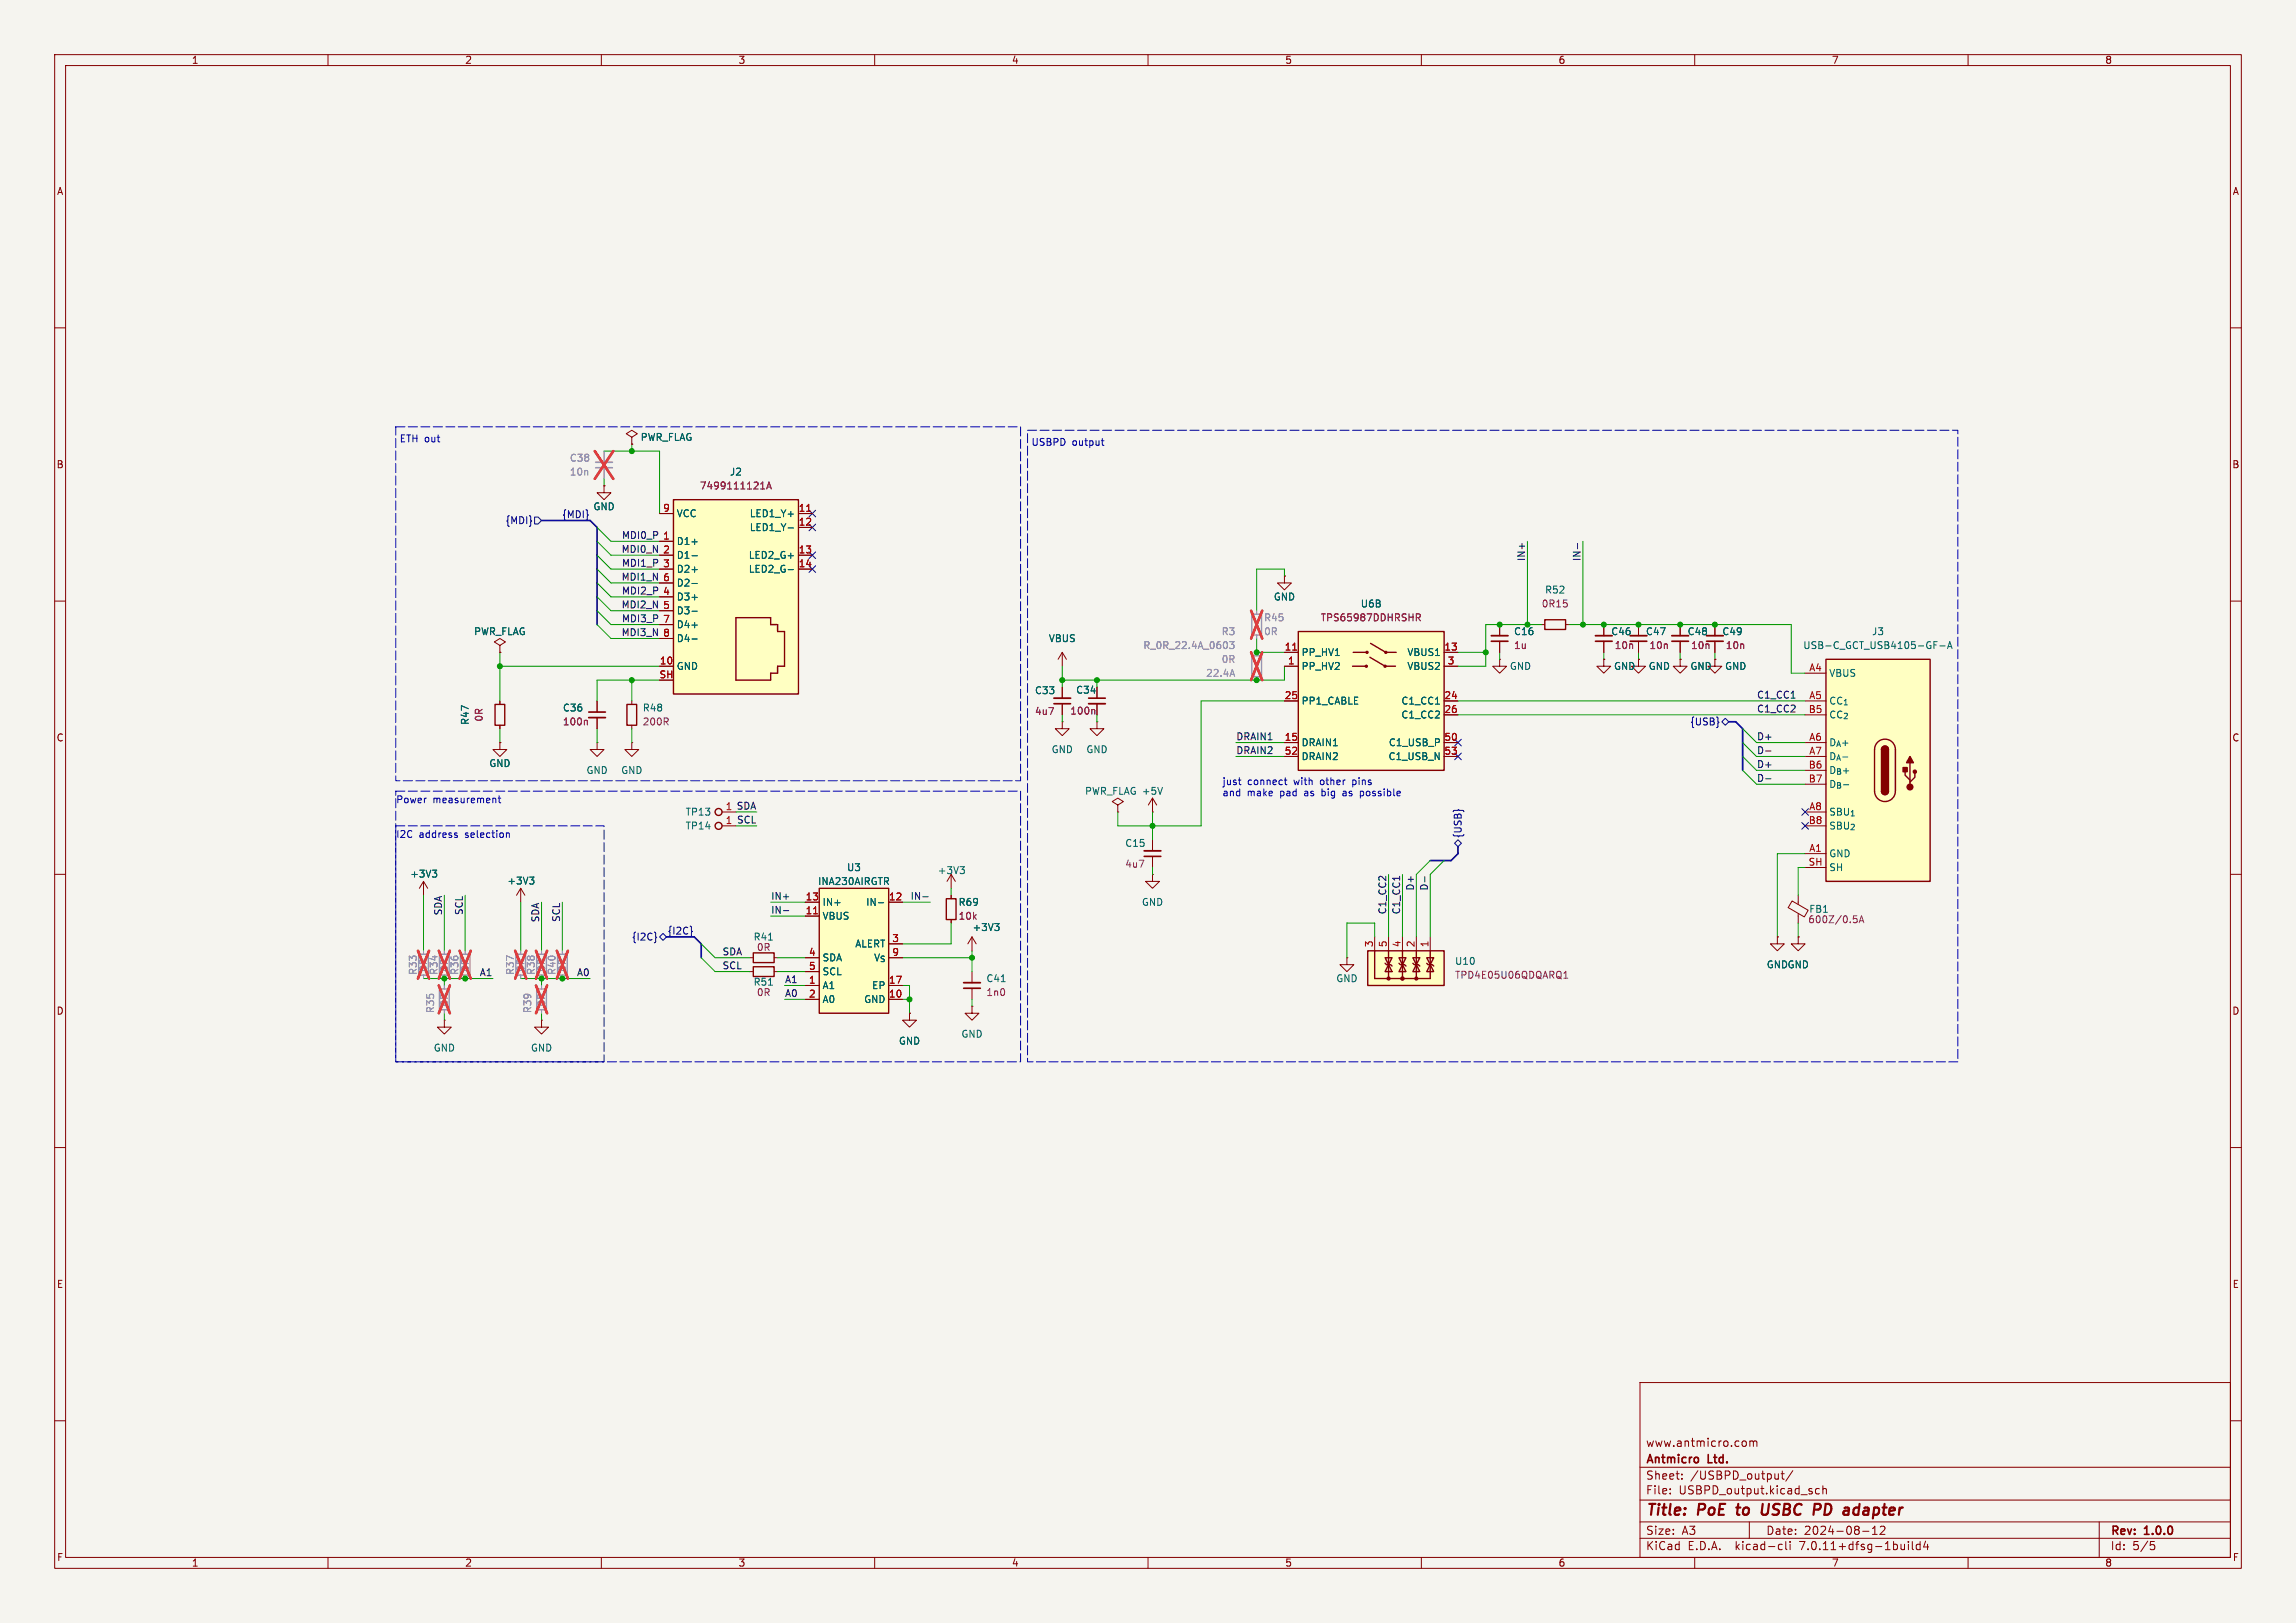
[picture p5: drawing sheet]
<svg xmlns="http://www.w3.org/2000/svg" width="420mm" height="297mm" viewBox="0 0 420 297" stroke-linecap="round" stroke-linejoin="round" font-family="sans-serif">
<defs><g id="words">
<g font-size="2.8" fill="#840000">
<text x="301" y="277.9">Title:</text>
<text x="310.6" y="277.9">PoE</text>
<text x="318.6" y="277.9">to</text>
<text x="323.9" y="277.9">USBC</text>
<text x="334.2" y="277.9">PD</text>
<text x="340.5" y="277.9">adapter</text>
</g>
<g font-size="2.1" fill="#840000">
<text x="301" y="268.2">Antmicro</text>
<text x="301" y="265">www.antmicro.com</text>
<text x="312.5" y="268.2">Ltd.</text>
<text x="301" y="273.7">File:</text>
<text x="301" y="271">Sheet:</text>
<text x="307.1" y="273.7">USBPD_output.kicad_sch</text>
<text x="309.2" y="271">/USBPD_output/</text>
<text x="301" y="281.1">Size:</text>
<text x="307.6" y="281.1">A3</text>
<text x="323" y="281.1">Date:</text>
<text x="330" y="281.1">2024-08-12</text>
<text x="386" y="281.3">Rev:</text>
<text x="392.4" y="281.3">1.0.0</text>
<text x="301" y="283.9">KiCad</text>
<text x="308.7" y="283.9">E.D.A.</text>
<text x="317.6" y="283.9">kicad-cli</text>
<text x="329.5" y="283.9">7.0.11+dfsg-1build4</text>
<text x="386" y="283.9">Id:</text>
<text x="390.1" y="283.9">5/5</text>
</g>
<g font-size="1.8" fill="#840000">
<text x="35" y="11.9">1</text>
<text x="85" y="11.9">2</text>
<text x="135" y="11.9">3</text>
<text x="185" y="11.9">4</text>
<text x="235" y="11.9">5</text>
<text x="285" y="11.9">6</text>
<text x="335" y="11.9">7</text>
<text x="385" y="11.9">8</text>
<text x="10.3" y="35.9">A</text>
<text x="408.3" y="35.9">A</text>
<text x="10.3" y="85.9">B</text>
<text x="408.2" y="85.9">B</text>
<text x="10.3" y="135.9">C</text>
<text x="408.2" y="135.9">C</text>
<text x="10.3" y="185.9">D</text>
<text x="408.2" y="185.9">D</text>
<text x="10.3" y="235.9">E</text>
<text x="408.3" y="235.9">E</text>
<text x="10.3" y="285.9">F</text>
<text x="35" y="286.9">1</text>
<text x="85" y="286.9">2</text>
<text x="135" y="286.9">3</text>
<text x="185" y="286.9">4</text>
<text x="235" y="286.9">5</text>
<text x="285" y="286.9">6</text>
<text x="335" y="286.9">7</text>
<text x="385" y="286.9">8</text>
<text x="408.3" y="285.9">F</text>
</g>
<g font-size="1.8" fill="#0000c2">
<text x="73" y="81">ETH out</text>
<text x="188.6" y="81.7">USBPD</text>
<text x="196.1" y="81.7">output</text>
<text x="223.5" y="143.8">just</text>
<text x="228.2" y="143.8">connect</text>
<text x="236.8" y="143.8">with</text>
<text x="241.8" y="143.8">other</text>
<text x="247.9" y="143.8">pins</text>
<text x="72.4" y="147.1">Power</text>
<text x="79.2" y="147.1">measurement</text>
<text x="223.5" y="145.8">and</text>
<text x="228.1" y="145.8">make</text>
<text x="234.3" y="145.8">pad</text>
<text x="238.9" y="145.8">as</text>
<text x="242.2" y="145.8">big</text>
<text x="246.3" y="145.8">as</text>
<text x="249.7" y="145.8">possible</text>
<text x="72.4" y="153.4">I2C</text>
<text x="76.6" y="153.4">address</text>
<text x="85.2" y="153.4">selection</text>
</g>
<g font-size="1.8" fill="#006464">
<text x="117.1" y="80.9">PWR_FLAG</text>
<text x="133.4" y="87.2">J2</text>
<text x="108.5" y="93.6">GND</text>
<text x="123.7" y="94.8">VCC</text>
<text x="137.1" y="94.8">LED1_Y+</text>
<text x="123.7" y="99.9">D1+</text>
<text x="137.1" y="97.4">LED1_Y-</text>
<text x="123.7" y="102.5">D1-</text>
<text x="123.7" y="105">D2+</text>
<text x="123.7" y="107.5">D2-</text>
<text x="136.9" y="102.5">LED2_G+</text>
<text x="136.9" y="105">LED2_G-</text>
<text x="123.7" y="110.1">D3+</text>
<text x="123.7" y="112.6">D3-</text>
<text x="232.9" y="110.1">GND</text>
<text x="248.8" y="111.4">U6B</text>
<text x="282.5" y="108.8">R52</text>
<text x="86.6" y="116.4">PWR_FLAG</text>
<text x="123.7" y="115.2">D4+</text>
<text x="123.7" y="117.7">D4-</text>
<text x="191.8" y="117.7">VBUS</text>
<text x="276.9" y="116.4">C16</text>
<text x="294.6" y="116.4">C46</text>
<text x="301" y="116.4">C47</text>
<text x="308.6" y="116.4">C48</text>
<text x="315" y="116.4">C49</text>
<text x="329.8" y="119">USB-C_GCT_USB4105-GF-A</text>
<text x="342.3" y="116.4">J3</text>
<text x="123.7" y="122.8">GND</text>
<text x="238" y="122.8">PP_HV2</text>
<text x="238" y="120.2">PP_HV1</text>
<text x="257.3" y="120.2">VBUS1</text>
<text x="257.3" y="122.8">VBUS2</text>
<text x="276.1" y="122.8">GND</text>
<text x="295.1" y="122.8">GND</text>
<text x="301.5" y="122.8">GND</text>
<text x="309.1" y="122.8">GND</text>
<text x="315.5" y="122.8">GND</text>
<text x="334.5" y="124.1">VBUS</text>
<text x="102.9" y="130.4">C36</text>
<text x="117.5" y="130.4">R48</text>
<text x="189.2" y="127.2">C33</text>
<text x="196.8" y="127.1">C34</text>
<text x="238" y="129.1">PP1_CABLE</text>
<text x="256.3" y="129.1">C1_CC1</text>
<text x="256.3" y="131.7">C1_CC2</text>
<text x="334.5" y="129.1">CC_{1}</text>
<text x="334.5" y="131.7">CC_{2}</text>
<text x="86" y="132.8" transform="rotate(-90 86 132.8)">R47</text>
<text x="238" y="136.8">DRAIN1</text>
<text x="254" y="136.8">C1_USB_P</text>
<text x="334.5" y="136.8">D_{A}+</text>
<text x="89.4" y="140.6">GND</text>
<text x="107.2" y="141.8">GND</text>
<text x="113.5" y="141.8">GND</text>
<text x="192.3" y="138">GND</text>
<text x="198.6" y="138">GND</text>
<text x="238" y="139.3">DRAIN2</text>
<text x="253.9" y="139.3">C1_USB_N</text>
<text x="334.5" y="139.3">D_{A}-</text>
<text x="334.5" y="141.8">D_{B}+</text>
<text x="125.3" y="149.5">TP13</text>
<text x="198.4" y="145.6">PWR_FLAG +5V</text>
<text x="334.5" y="149.5">SBU_{1}</text>
<text x="334.5" y="144.4">D_{B}-</text>
<text x="125.3" y="152">TP14</text>
<text x="205.7" y="155.2">C15</text>
<text x="334.5" y="152">SBU_{2}</text>
<text x="74.9" y="160.8">+3V3</text>
<text x="154.8" y="159.6">U3</text>
<text x="171.5" y="160.2">+3V3</text>
<text x="334.5" y="157.1">GND</text>
<text x="334.5" y="159.6">SH</text>
<text x="92.7" y="162.1">+3V3</text>
<text x="149.6" y="162.2">INA230AIRGTR</text>
<text x="150.4" y="166">IN+</text>
<text x="158.3" y="166">IN-</text>
<text x="175.3" y="166">R69</text>
<text x="208.8" y="166">GND</text>
<text x="137.8" y="172.3">R41</text>
<text x="150.4" y="168.5">VBUS</text>
<text x="156.3" y="173.6">ALERT</text>
<text x="177.8" y="170.6">+3V3</text>
<text x="150.4" y="176.1">SDA</text>
<text x="150.4" y="178.7">SCL</text>
<text x="159.7" y="176.1">V_{S}</text>
<text x="180.3" y="179.9">C41</text>
<text x="244.3" y="179.9">GND</text>
<text x="266.1" y="176.8">U10</text>
<text x="323.1" y="177.4">GNDGND</text>
<text x="137.8" y="180.6">R51</text>
<text x="150.4" y="181.2">A1</text>
<text x="150.4" y="183.7">A0</text>
<text x="158" y="183.7">GND</text>
<text x="159.4" y="181.2">EP</text>
<text x="164.3" y="191.4">GND</text>
<text x="175.8" y="190.1">GND</text>
<text x="79.2" y="192.6">GND</text>
<text x="97" y="192.6">GND</text>
</g>
<g font-size="1.8" fill="#939391">
<text x="104.1" y="84.7">C38</text>
<text x="231.1" y="113.9">R45</text>
<text x="209.1" y="119">R_0R_22.4A_0603</text>
<text x="223.4" y="116.4">R3</text>
<text x="76.4" y="178.5" transform="rotate(-90 76.4 178.5)">R33</text>
<text x="78.3" y="177.9" transform="rotate(-90 78.3 177.9)">0R</text>
<text x="80.2" y="178.5" transform="rotate(-90 80.2 178.5)">R34</text>
<text x="82.1" y="177.9" transform="rotate(-90 82.1 177.9)">0R</text>
<text x="84" y="178.5" transform="rotate(-90 84 178.5)">R36</text>
<text x="94.2" y="178.5" transform="rotate(-90 94.2 178.5)">R37</text>
<text x="98" y="178.5" transform="rotate(-90 98 178.5)">R38</text>
<text x="99.9" y="177.9" transform="rotate(-90 99.9 177.9)">0R</text>
<text x="101.8" y="178.5" transform="rotate(-90 101.8 178.5)">R40</text>
<text x="79.6" y="185.5" transform="rotate(-90 79.6 185.5)">R35</text>
<text x="97.4" y="185.5" transform="rotate(-90 97.4 185.5)">R39</text>
</g>
<g font-size="1.8" fill="#9c9b98">
<text x="104.1" y="87.2">10n</text>
<text x="231.1" y="116.4">0R</text>
<text x="220.5" y="124.1">22.4A</text>
<text x="223.4" y="121.5">0R</text>
<text x="86" y="177.9" transform="rotate(-90 86 177.9)">0R</text>
<text x="96.1" y="177.9" transform="rotate(-90 96.1 177.9)">0R</text>
<text x="103.7" y="177.9" transform="rotate(-90 103.7 177.9)">0R</text>
<text x="82.1" y="184.3" transform="rotate(-90 82.1 184.3)">0R</text>
<text x="99.9" y="184.3" transform="rotate(-90 99.9 184.3)">0R</text>
</g>
<g font-size="1.8" fill="#840084">
<text x="127.9" y="89.8">7499111121A</text>
<text x="241.5" y="113.9">TPS65987DDHRSHR</text>
<text x="281.9" y="111.4">0R15</text>
<text x="276.9" y="119">1u</text>
<text x="295.3" y="119">10n</text>
<text x="301.6" y="119">10n</text>
<text x="309.2" y="119">10n</text>
<text x="315.6" y="119">10n</text>
<text x="189.2" y="131">4u7</text>
<text x="195.7" y="131">100n</text>
<text x="88.5" y="132.1" transform="rotate(-90 88.5 132.1)">0R</text>
<text x="102.9" y="132.9">100n</text>
<text x="117.5" y="132.9">200R</text>
<text x="205.7" y="159">4u7</text>
<text x="330.9" y="167.2">FB1</text>
<text x="175.3" y="168.5">10k</text>
<text x="330.7" y="169.1">600Z/0.5A</text>
<text x="138.4" y="174.2">0R</text>
<text x="266.1" y="179.3">TPD4E05U06QDQARQ1</text>
<text x="138.4" y="182.5">0R</text>
<text x="180.3" y="182.5">1n0</text>
</g>
<g font-size="1.8" fill="#000084">
<text x="102.7" y="94.9">{MDI}</text>
<text x="92.4" y="96.1">{MDI}</text>
<text x="309.1" y="132.9">{USB}</text>
<text x="267.6" y="153.5" transform="rotate(-90 267.6 153.5)">{USB}</text>
<text x="115.5" y="172.3">{I2C}</text>
<text x="122" y="171.1">{I2C}</text>
</g>
<g font-size="1.8" fill="#a90000">
<text x="121.2" y="93.7">9</text>
<text x="146" y="93.7">11</text>
<text x="121.2" y="98.8">1</text>
<text x="121.2" y="101.3">2</text>
<text x="146" y="96.3">12</text>
<text x="146" y="101.3">13</text>
<text x="121.2" y="103.9">3</text>
<text x="121.2" y="106.4">6</text>
<text x="146" y="103.9">14</text>
<text x="121.2" y="109">4</text>
<text x="121.2" y="111.5">5</text>
<text x="121.2" y="114">7</text>
<text x="121.2" y="116.6">8</text>
<text x="234.9" y="119.1">11</text>
<text x="264.1" y="119.1">13</text>
<text x="120.5" y="124.2">SH</text>
<text x="120.6" y="121.7">10</text>
<text x="235.5" y="121.7">1</text>
<text x="264.7" y="121.7">3</text>
<text x="330.9" y="122.9">A4</text>
<text x="234.9" y="128">25</text>
<text x="264.1" y="128">24</text>
<text x="264.1" y="130.6">26</text>
<text x="330.8" y="130.6">B5</text>
<text x="330.9" y="128">A5</text>
<text x="234.9" y="135.6">15</text>
<text x="264.1" y="135.6">50</text>
<text x="330.9" y="135.6">A6</text>
<text x="234.9" y="138.2">52</text>
<text x="264.1" y="138.2">53</text>
<text x="330.8" y="140.7">B6</text>
<text x="330.8" y="143.3">B7</text>
<text x="330.9" y="138.2">A7</text>
<text x="330.9" y="148.3">A8</text>
<text x="330.8" y="150.9">B8</text>
<text x="330.9" y="156">A1</text>
<text x="330.7" y="158.5">SH</text>
<text x="147.3" y="167.4">11</text>
<text x="147.3" y="164.8">13</text>
<text x="162.5" y="164.8">12</text>
<text x="163.1" y="172.5">3</text>
<text x="251.2" y="173.4" transform="rotate(-90 251.2 173.4)">3</text>
<text x="253.7" y="173.4" transform="rotate(-90 253.7 173.4)">5</text>
<text x="256.3" y="173.4" transform="rotate(-90 256.3 173.4)">4</text>
<text x="258.8" y="173.4" transform="rotate(-90 258.8 173.4)">2</text>
<text x="261.4" y="173.4" transform="rotate(-90 261.4 173.4)">1</text>
<text x="147.9" y="175">4</text>
<text x="147.9" y="177.5">5</text>
<text x="163.1" y="175">9</text>
<text x="147.9" y="180.1">1</text>
<text x="147.9" y="182.6">2</text>
<text x="162.5" y="182.6">10</text>
<text x="162.5" y="180.1">17</text>
</g>
<g font-size="1.8" fill="#0f0f0f">
<text x="113.6" y="101.3">MDI0_N 2</text>
<text x="113.7" y="98.7">MDI0_P 1</text>
<text x="113.6" y="106.3">MDI1_N 6</text>
<text x="113.7" y="103.8">MDI1_P 3</text>
<text x="279" y="102.8" transform="rotate(-90 279 102.8)">IN+</text>
<text x="289.2" y="102.8" transform="rotate(-90 289.2 102.8)">IN-</text>
<text x="113.6" y="111.4">MDI2_N 5</text>
<text x="113.7" y="108.9">MDI2_P 4</text>
<text x="113.7" y="114">MDI3_P 7</text>
<text x="113.6" y="116.5">MDI3_N 8</text>
<text x="321.3" y="127.9">C1_CC1</text>
<text x="321.3" y="130.5">C1_CC2</text>
<text x="226.1" y="135.5">DRAIN1</text>
<text x="321.3" y="135.5">D+</text>
<text x="226.1" y="138.1">DRAIN2</text>
<text x="321.3" y="140.6">D+</text>
<text x="321.3" y="138.1">D-</text>
<text x="321.3" y="143.2">D-</text>
<text x="132.6" y="148.3">1 SDA</text>
<text x="132.6" y="150.9">1 SCL</text>
<text x="80.9" y="167.6" transform="rotate(-90 80.9 167.6)">SDA</text>
<text x="84.7" y="167.5" transform="rotate(-90 84.7 167.5)">SCL</text>
<text x="141" y="167.3">IN-</text>
<text x="141" y="164.8">IN+</text>
<text x="166.5" y="164.8">IN-</text>
<text x="253.7" y="167.4" transform="rotate(-90 253.7 167.4)">C1_CC2</text>
<text x="256.2" y="167.4" transform="rotate(-90 256.2 167.4)">C1_CC1</text>
<text x="258.7" y="163.1" transform="rotate(-90 258.7 163.1)">D+</text>
<text x="261.3" y="163.1" transform="rotate(-90 261.3 163.1)">D-</text>
<text x="98.7" y="168.9" transform="rotate(-90 98.7 168.9)">SDA</text>
<text x="102.5" y="168.8" transform="rotate(-90 102.5 168.8)">SCL</text>
<text x="87.7" y="178.7">A1</text>
<text x="105.4" y="178.7">A0</text>
<text x="132.1" y="177.5">SCL</text>
<text x="132.1" y="174.9">SDA</text>
<text x="143.5" y="180">A1</text>
<text x="143.5" y="182.5">A0</text>
</g>
</g></defs>
<path d="M0 0h420v297h-420z" fill="#f5f4ef" stroke="#f5f4ef" stroke-width=".18"/>
<g fill="none" stroke="#840000" stroke-width=".18">
<path d="M10 10h400v277h-400zM12 12h396v273h-396zM60 10v2M110 10v2M160 10v2M210 10v2M260 10v2M310 10v2M360 10v2M10 60h2M408 60h2M115.6 80l1-.6-1-.7-1 .7 1 .6v1.3"/>
<path d="M115.6 81.3h.1M10 110h2M91.4 118.1l1.1-.6-1.1-.7-1 .7 1 .6v1.3M91.4 119.4h.1M274.3 114.3v2M274.3 117.3v2.1M408 110h2M91.4 135.9v1.3h1.3l-1.3 1.2-1.2-1.2h1.2M91.4 135.9h.1M91.4 128.3v.6M91.4 132.7v.7M10 160h2"/>
<path d="M408 160h2M137.2 177.8h.6M137.2 175.3h.6M141.6 177.8h.6M141.6 175.3h.6M174 163.8v.7M174 168.3v.6M177.8 171.5v2.5M177.8 177.8v2M177.8 171.5l-.8 1.2M177.8 171.5l.8 1.2M177.8 184.2v1.2h1.3l-1.3 1.3-1.3-1.3h1.3"/>
<path d="M177.8 184.2h.1M177.8 180.8v2.1M10 210h2M408 210h2M10 260h2M300 253h108v32h-108zM408 260h2M300 278.5h108M300 274.5h108M300 268.5h108M305.5 273.2v.2M305.5 272.5v.1"/>
<path d="M307.7 270.5v.2M307.7 269.8v.1M319.2 263.7l.2 .3v.4l-.2 .3M320 278.5v3M320.1 263.8l.4-.1 .2 .2M320.1 263.7v1M320.7 263.9l.2-.2 .4 .1 .1 .9M320.7 263.9v.8M325.8 269.7h.6M326 269.2v1.3l.4 .2M327.9 269.1l-1.2 1.9M332.8 272.5l-.4-.1-.3 .3v.4l.1 .2h.6"/>
<path d="M333.4 272.5l.3-.1 .3 .1 .1 .9M333.4 271.9v1.5M342.5 279.7l.4-.4v1.5M344.7 279.4v.5l-.8 .9h.9M384 278.5v6.5M60 285v2M110 285v2M160 285v2M210 285v2M260 285v2M300 281.5h108M310 285v2"/>
<path d="M325.6 282.6l.4 .1M326 283.5l-.4 .1M326.7 282.1v1.3l.2 .2M327.4 282.1v.1M327.4 282.6v1M340.7 280.2h1.2M342.5 280.8h.9M349.1 282.1v.1M349.1 282.6v1M349.8 282.1v1.3l.2 .2M351.2 282.7l-.4-.1-.3 .3v.4l.2 .2h.5M351.2 282.1v1.5"/>
<path d="M352.2 282l-.3 1.1h.9M352.6 282.6v1M360 285v2M393.4 282.1h.7M393.5 282.7h.4l.3 .2-.2 .6-.5 .1"/>
</g>
<path d="M317.6 275.9h.8M318 275.2l-.2 1.7 .2 .3M322.4 275.2l-.2 1.6 .2 .3a.66 .66 0 0 0 .9-.1M332.9 275.3a.53 .53 0 0 1 0 .8M339.2 277.1l.5 .1M339.9 275.9a.67 .67 0 0 0-.8 .4" fill="none" stroke="#840000" stroke-width=".4"/>
<path d="M272.8 117.3h3M176.3 180.8h3" fill="none" stroke="#840000" stroke-width=".3"/>
<path d="M272.8 116.3h3M176.3 179.8h3" fill="none" stroke="#840000" stroke-width=".33"/>
<path d="M229 112.4h1.8v3.8h-1.8zM229 120h1.8v3.8h-1.8zM80.4 174.6h1.8v3.8h-1.8zM84.2 174.6h1.8v3.8h-1.8zM94.4 174.6h1.7v3.8h-1.7zM102 174.6h1.8v3.8h-1.8z" fill="none" stroke="#9c9b98" stroke-width=".25"/>
<g fill="none" stroke="#9c9b98" stroke-width=".18">
<path d="M229.9 111.8v.6M229.9 116.2v.6M229.9 119.4v.6M225.4 122.5l.4 1.3M229.9 123.8v.7M81.3 174v.6M81.3 178.4v.7M85.1 174v.6M85.1 178.4v.7M95.2 174v.6M95.2 178.4v.7M102.9 174v.6"/>
<path d="M102.9 178.4v.7"/>
</g>
<path d="M228.9 111.8l2 5M228.9 119.4l2 5.1M230.9 111.8l-2 5M230.9 119.4l-2 5.1M80.3 174l2 5.1M82.3 174l-2 5.1M84.1 174l2 5.1M86.1 174l-2 5.1M94.2 174l2.1 5.1M96.3 174l-2.1 5.1M101.9 174l2 5.1M103.9 174l-2 5.1" fill="none" stroke="#eb3a3d" stroke-width=".46"/>
<path d="M90.6 128.9h1.7v3.8h-1.7zM137.8 176.9h3.8v1.8h-3.8zM137.8 174.4h3.8v1.7h-3.8zM173.1 164.5h1.8v3.8h-1.8z" fill="none" stroke="#840000" stroke-width=".25"/>
<path d="M140.6 172h.7M182 169h.7l-.4 .5M182.5 169.5l.2 .2v.3l-.2 .3M183.2 179.6h.7M140.6 180.3h.7" fill="none" stroke="#006464" stroke-width=".18"/>
<path d="M224.9 117.4h.8l-.4 .5 .4 .1v.6l-.2 .1-.6-.1" fill="none" stroke="#939391" stroke-width=".18"/>
<path d="M141 113h-6.4v11.5h6.4" fill="none" stroke="#ffffc2" stroke-width=".18"/>
<g fill="#ffffc2">
<path d="M141 123.2v1.3z"/>
<path d="M141 123.2h1.2z"/>
<path d="M141 114.3h1.2z"/>
<path d="M141 113v1.3z"/>
<path d="M142.2 121.9v1.3z"/>
<path d="M142.2 121.9h1.3z"/>
<path d="M142.2 115.6h1.3z"/>
<path d="M142.2 114.3v1.3z"/>
</g>
<path d="M143.5 115.6v6.3" fill="none" stroke="#ffffc2" stroke-width=".18"/>
<path d="M123.2 91.4h22.8v35.6h-22.8z" fill="#ffffc2" stroke="#ffffc2" stroke-width=".18"/>
<g fill="none" stroke="#840000" stroke-width=".25">
<path d="M123.2 91.4h22.8v35.6h-22.8zM134.6 113h6.4v1.3h1.2v1.3h1.3v6.3h-1.3v1.3h-1.2v1.3h-6.4zM114.7 128.9h1.8v3.8h-1.8z"/>
<circle cx="131.4" cy="148.6" r=".63"/>
<circle cx="131.4" cy="151.1" r=".63"/>
</g>
<g fill="none" stroke="#840000" stroke-width=".18">
<path d="M110.5 88.9v1.3h1.3l-1.3 1.2-1.3-1.2h1.3M110.5 88.9h.1M120.6 99.1h2.6M120.6 94h2.6M146 94h2.6M146 96.5h2.6M120.6 101.6h2.6M120.6 104.1h2.6M120.6 109.2h2.6M120.6 111.8h2.6M120.6 106.7h2.6M120.6 114.3h2.6"/>
<path d="M120.6 116.8h2.6M146 101.6h2.6M146 104.1h2.6M109.2 135.9v1.3h1.3l-1.3 1.2-1.3-1.2h1.3M109.2 135.9h.1M109.2 128.3v2M109.2 131.3v2.1M115.6 135.9v1.3h1.2l-1.2 1.2-1.3-1.2h1.3M115.6 135.9h.1M115.6 128.3v.6M115.6 132.7v.7M120.6 121.9h2.6"/>
<path d="M132.1 148.6h2.5M132.1 151.1h2.5M77.5 161.3v2.5M77.5 161.3l-.8 1.3M77.5 161.3l.7 1.3M95.2 162.6v2.5M95.2 162.6l-.7 1.2M95.2 162.6l.8 1.2M81.3 186.7v1.3h1.2l-1.2 1.2-1.3-1.2h1.3M81.3 186.7h.1M99.1 186.7v1.3h1.2l-1.2 1.2-1.3-1.2h1.3M99.1 186.7h.1"/>
</g>
<g fill="none" stroke="#006464" stroke-width=".18">
<path d="M126.6 99.2h.9M144.2 96.6h.9M126.6 104.2h.9M126.6 101.7h.9M126.6 109.3h.9M126.6 111.9h.9M126.6 106.8h.9M126.6 114.4h.9M126.6 116.9h.9M144.2 104.2h.9M79.1 159.2h.8l-.4 .5M79.6 159.7l.3 .3v.3l-.3 .2"/>
<path d="M96.9 160.5h.8l-.5 .5M97.4 161l.3 .2v.3l-.3 .3"/>
</g>
<path d="M147.6 93.6h.7" fill="none" stroke="#a90000" stroke-width=".18"/>
<path d="M139.2 89.5h.7M140.2 89.5l.5-1.3 .4 1.3M140.4 89.1h.6M107.3 131.8l.1 .2v.7" fill="none" stroke="#840084" stroke-width=".18"/>
<path d="M76.6 174.6h1.8v3.8h-1.8zM98.2 174.6h1.7v3.8h-1.7zM80.4 181h1.8v3.8h-1.8zM98.2 181h1.7v3.8h-1.7z" fill="none" stroke="#9c9b98" stroke-width=".25"/>
<path d="M77.5 174v.6M77.5 178.4v.7M99.1 174v.6M99.1 178.4v.7M81.3 180.3v.7M81.3 184.8v.6M99.1 180.3v.7M99.1 184.8v.6" fill="none" stroke="#9c9b98" stroke-width=".18"/>
<path d="M76.5 174l2 5.1M78.5 174l-2 5.1M98 174l2.1 5.1M100.1 174l-2.1 5.1M80.3 180.3l2 5.1M82.3 180.3l-2 5.1M98 180.3l2.1 5.1M100.1 180.3l-2.1 5.1" fill="none" stroke="#eb3a3d" stroke-width=".46"/>
<path d="M107.7 130.3h3" fill="none" stroke="#840000" stroke-width=".3"/>
<path d="M107.7 131.3h3" fill="none" stroke="#840000" stroke-width=".33"/>
<path d="M210.8 146.1l-.7 1.2z" fill="#ffffc2"/>
<path d="M210.8 146.1v2.5" fill="none" stroke="#ffffc2" stroke-width=".18"/>
<path d="M210.8 146.1l.8 1.2z" fill="#ffffc2"/>
<g fill="none" stroke="#840000" stroke-width=".18">
<path d="M194.3 119.4l-.8 1.3M194.3 119.4v2.5M194.3 119.4l.8 1.3M234.9 105.4v1.3h1.3l-1.3 1.3-1.2-1.3h1.2M234.9 105.4h.1M281.9 114.3h.7M286.4 114.3h.6M293.4 114.3v2M293.4 117.3v2.1M299.7 114.3v2M299.7 117.3v2.1M307.3 114.3v2"/>
<path d="M307.3 117.3v2.1M313.7 114.3v2M313.7 117.3v2.1M194.3 132.1v1.3h1.3l-1.3 1.2-1.3-1.2h1.3M194.3 132.1h.1M200.7 132.1v1.3h1.2l-1.2 1.2-1.3-1.2h1.3M200.7 132.1h.1M200.7 125.7v2.1M200.7 128.8v2M274.3 120.7v1.2h1.3l-1.3 1.3-1.3-1.3h1.3M274.3 120.7h.1M293.4 120.7v1.2h1.2l-1.2 1.3-1.3-1.3h1.3"/>
<path d="M293.4 120.7h.1M299.7 120.7v1.2h1.3l-1.3 1.3-1.3-1.3h1.3M299.7 120.7h.1M307.3 120.7v1.2h1.3l-1.3 1.3-1.2-1.3h1.2M307.3 120.7h.1M204.5 147.3l1-.6-1-.6-1 .6 1 .6v1.3M204.5 148.6h.1M210.8 148.6h.1M210.8 146.1l-.7 1.2M210.8 146.1v2.5M210.8 153.7v2M210.8 156.7v2.1"/>
<path d="M210.8 146.1l.8 1.2M210.8 160v1.3h1.3l-1.3 1.3-1.3-1.3h1.3M210.8 160h.1M325.1 171.5v1.2h1.3l-1.3 1.3-1.3-1.3h1.3M325.1 171.5h.1M328.9 171.5v1.2h1.3l-1.3 1.3-1.2-1.3h1.2M328.9 171.5h.1M166.4 185.4v1.3h1.2l-1.2 1.3-1.3-1.3h1.3M166.4 185.4h.1"/>
</g>
<path d="M212.6 144.1l-.4 1.3" fill="none" stroke="#006464" stroke-width=".18"/>
<path d="M291.8 117.3h3.1M298.2 117.3h3M305.8 117.3h3.1M312.2 117.3h3M199.1 127.8h3.1M209.3 156.7h3" fill="none" stroke="#840000" stroke-width=".3"/>
<path d="M291.8 116.3h3.1M298.2 116.3h3M305.8 116.3h3.1M312.2 116.3h3M199.1 128.8h3.1M209.3 155.7h3" fill="none" stroke="#840000" stroke-width=".33"/>
<path d="M282.6 113.4h3.8v1.8h-3.8z" fill="none" stroke="#840000" stroke-width=".25"/>
<path d="M200.1 129.8l.2 .2v.7" fill="none" stroke="#840084" stroke-width=".18"/>
<path d="M109 85.6h3" fill="none" stroke="#9c9b98" stroke-width=".3"/>
<path d="M109 84.6h3" fill="none" stroke="#9c9b98" stroke-width=".33"/>
<path d="M110.5 82.6v2M110.5 85.6v2" fill="none" stroke="#9c9b98" stroke-width=".18"/>
<path d="M108.8 82.6l3.4 5M112.2 82.6l-3.4 5" fill="none" stroke="#eb3a3d" stroke-width=".46"/>
<g fill="#ffffc2" stroke="#ffffc2" stroke-width=".18">
<path d="M334 120.7h19.1v40.6h-19.1z"/>
<path d="M342.9 144.8h3.8a1.91 1.91 0 0 1-1.9 1.9 1.91 1.91 0 0 1-1.9-1.9z"/>
<path d="M344.2 144.8h1.2a.64 .64 0 0 1-.6 .6 .64 .64 0 0 1-.6-.6z"/>
<path d="M344.4 136.7a.64 .64 0 0 1 .6-.1 .64 .64 0 0 1 .4 .6h-1.2z"/>
<path d="M343.5 135.8a1.9 1.9 0 0 1 2-.4 1.9 1.9 0 0 1 1.2 1.8h-3.8l.1-.7z"/>
</g>
<path d="M342.9 137.2v7.6M346.7 137.2v7.6M349.4 139.6v4.3" fill="none" stroke="#ffffc2" stroke-width=".18"/>
<g fill="#ffffc2">
<path d="M350.3 141.6v.6l-.9 .9z"/>
<path d="M348.5 141.2l.9 1.5-.9-.8z"/>
</g>
<path d="M334 120.7h19.1v40.6h-19.1zM343.5 135.8a1.9 1.9 0 0 1 2-.4 1.9 1.9 0 0 1 1.2 1.8v7.6a1.91 1.91 0 0 1-1.9 1.9 1.91 1.91 0 0 1-1.9-1.9v-7.8l.2-.6zM344.2 137.2a.64 .64 0 0 1 .6-.7 .64 .64 0 0 1 .6 .7M349.4 139.6v4.3M344.2 144.8a.64 .64 0 0 0 .6 .6 .64 .64 0 0 0 .6-.6M348.5 141.2v.7l.9 .8M350.3 141.6v.6l-.9 .9M149.9 162.6h12.7v22.8h-12.7z" fill="none" stroke="#840000" stroke-width=".25"/>
<g fill="#840000" stroke="#840000" stroke-width=".25">
<path d="M348.1 140.5h.8v.7h-.8z"/>
<path d="M344.2 144.8h1.2a.64 .64 0 0 1-.6 .6 .64 .64 0 0 1-.6-.6z"/>
<path d="M344.2 137.2h1.2v7.6h-1.2z"/>
<path d="M344.4 136.7a.64 .64 0 0 1 .6-.1 .64 .64 0 0 1 .4 .6h-1.2z"/>
<path d="M349.4 138.4l.6 1.2h-1.3z"/>
<circle cx="350.3" cy="141.2" r=".28"/>
<circle cx="349.4" cy="144" r=".52"/>
</g>
<g fill="none" stroke="#840000" stroke-width=".18">
<path d="M194.3 125.7v2.1M194.3 128.8v2M313.7 120.7v1.2h1.3l-1.3 1.3-1.3-1.3h1.3M313.7 120.7h.1M330.2 123.2h3.8M330.2 128.3h3.8M330.2 135.9h3.8M330.2 138.4h3.8M330.2 130.8h3.8M330.2 156.2h3.8M330.2 148.6h3.8M330.2 141h3.8"/>
<path d="M330.2 143.5h3.8M330.2 151.1h3.8M330.2 158.8h3.8M147.3 167.6h2.6M147.3 165.1h2.6M147.3 175.3h2.6M147.3 177.8h2.6M162.6 165.1h2.5M162.6 172.7h2.5M162.6 175.3h2.5M174 160v2.6M174 160l-.8 1.3"/>
<path d="M174 160l.8 1.3M327.8 164.9l3 1.7-.8 1.2-2.9-1.7zM328.9 163.8v1.7M328.9 167.2v1.7M147.3 180.3h2.6M147.3 182.9h2.6M162.6 180.3h2.5M162.6 182.9h2.5"/>
</g>
<path d="M353.8 118h.4M353.8 117.4h.6M354.8 118.2h1M356.2 118.7l.5-1.3 .4 1.3M356.4 118.3h.6M175.6 158.6h.8l-.4 .5M176.2 159.1l.2 .2v.3l-.2 .3M160.7 165.2h.9" fill="none" stroke="#006464" stroke-width=".18"/>
<path d="M339.1 167.6h.6M339.2 168.1h.3l.2 .2v.4l-.5 .2M340.1 168.9l.4-1.3 .4 1.3M340.2 168.5h.6" fill="none" stroke="#840084" stroke-width=".18"/>
<path d="M192.8 128.8h3" fill="none" stroke="#840000" stroke-width=".3"/>
<path d="M192.8 127.8h3" fill="none" stroke="#840000" stroke-width=".33"/>
<path d="M149.9 162.6h12.7v22.8h-12.7z" fill="#ffffc2" stroke="#ffffc2" stroke-width=".18"/>
<path d="M148.8 167.2h.8" fill="none" stroke="#a90000" stroke-width=".18"/>
<path d="M251.5 174v5.1h10.1v-5.1M254 174v5.1M256.5 174v5.1M259.1 174v5.1" fill="none" stroke="#ffffc2" stroke-width=".18"/>
<g fill="#ffffc2">
<path d="M253.4 176.3l.2 .2h.8l.2 .3z"/>
<path d="M255.9 176.3l.3 .2h.7l.3 .3z"/>
<path d="M258.4 176.3l1.3 .5-.2-.3h-.8z"/>
<path d="M261 176.3l1.3 .5-.3-.3h-.8z"/>
<path d="M253.4 175.3h1.2l-.6 1.2z"/>
<path d="M255.9 175.3h1.3l-.7 1.2z"/>
<path d="M256.5 176.5l.7 1.3h-1.3z"/>
<path d="M258.4 175.3h1.3l-.6 1.2z"/>
<path d="M259.1 176.5l.6 1.3h-1.3z"/>
<path d="M261 175.3h1.3l-.7 1.2z"/>
<path d="M261.6 176.5l.7 1.3h-1.3z"/>
<path d="M254 176.5l.6 1.3h-1.2z"/>
</g>
<g fill="#ffffc2" stroke="#ffffc2" stroke-width=".18">
<path d="M250.2 174h14v6.3h-14z"/>
<circle cx="254" cy="179.1" r=".25"/>
<circle cx="256.5" cy="179.1" r=".25"/>
<circle cx="259.1" cy="179.1" r=".25"/>
</g>
<g fill="none" stroke="#840000" stroke-width=".25">
<path d="M250.2 174h14v6.3h-14zM251.5 174v5.1h10.1v-5.1M253.4 176.3l.2 .2h.8l.2 .3M253.4 175.3h1.2l-.6 1.2zM254 176.5l.6 1.3h-1.2zM254 174v5.1M255.9 176.3l.3 .2h.7l.3 .3M255.9 175.3h1.3l-.7 1.2zM256.5 176.5l.7 1.3h-1.3zM256.5 174v5.1M258.4 176.3l.3 .2h.8l.2 .3M258.4 175.3h1.3l-.6 1.2z"/>
<path d="M259.1 176.5l.6 1.3h-1.3zM259.1 174v5.1M261 176.3l.2 .2h.8l.3 .3M261 175.3h1.3l-.7 1.2zM261.6 176.5l.7 1.3h-1.3z"/>
<circle cx="254" cy="179.1" r=".25"/>
<circle cx="256.5" cy="179.1" r=".25"/>
<circle cx="259.1" cy="179.1" r=".25"/>
</g>
<path d="M246.4 175.3v1.2h1.2l-1.2 1.3-1.3-1.3h1.3M246.4 175.3h.1M251.5 171.5v2.5M254 171.5v2.5M256.5 171.5v2.5M259.1 171.5v2.5M261.6 171.5v2.5" fill="none" stroke="#840000" stroke-width=".18"/>
<path d="M286.1 179h.7M286.1 178.1l.3-.4v1.3" fill="none" stroke="#840084" stroke-width=".18"/>
<g fill="#ffffc2">
<path d="M253.5 119.4h1.9z"/>
<path d="M253.4 121.9h1.9z"/>
<path d="M250.7 117.7l2.8 1.7z"/>
<path d="M250.6 120.3l2.8 1.6z"/>
</g>
<path d="M247.5 119.4h2.6M247.4 121.9h2.5" fill="none" stroke="#ffffc2" stroke-width=".18"/>
<g fill="#ffffc2" stroke="#ffffc2" stroke-width=".18">
<path d="M237.5 115.6h26.7v25.4h-26.7z"/>
<circle cx="253.5" cy="119.4" r=".18"/>
<circle cx="253.4" cy="121.9" r=".18"/>
<circle cx="250.1" cy="119.4" r=".18"/>
<circle cx="249.9" cy="121.9" r=".18"/>
</g>
<g fill="none" stroke="#840000" stroke-width=".25">
<path d="M237.5 115.6h26.7v25.4h-26.7zM247.5 119.4h2.6M250.7 117.7l2.8 1.7h1.9M247.4 121.9h2.5M250.6 120.3l2.8 1.6h1.9"/>
<circle cx="250.1" cy="119.4" r=".18"/>
<circle cx="253.5" cy="119.4" r=".18"/>
<circle cx="249.9" cy="121.9" r=".18"/>
<circle cx="253.4" cy="121.9" r=".18"/>
</g>
<g fill="none" stroke="#840000" stroke-width=".18">
<path d="M110.5 88.9h.1M115.6 81.3h.1M120.6 99.1h2.6M120.6 94h2.6M146 94h2.6M146 96.5h2.6M91.4 119.4h.1M120.6 101.6h2.6M120.6 104.1h2.6M120.6 109.2h2.6M120.6 111.8h2.6M120.6 106.7h2.6"/>
<path d="M120.6 114.3h2.6M120.6 116.8h2.6M146 101.6h2.6M146 104.1h2.6M234.9 105.4h.1M234.9 119.4h2.6M264.2 119.4h2.5M274.3 114.3v2M274.3 117.3v2.1M293.4 114.3v2M293.4 117.3v2.1M299.7 114.3v2"/>
<path d="M299.7 117.3v2.1M307.3 114.3v2M307.3 117.3v2.1M313.7 114.3v2M313.7 117.3v2.1M91.4 135.9h.1M91.4 128.3v.6M91.4 132.7v.7M109.2 128.3v2M109.2 131.3v2.1M120.6 121.9h2.6M194.3 125.7v2.1"/>
<path d="M194.3 128.8v2M200.7 125.7v2.1M200.7 128.8v2M234.9 121.9h2.6M234.9 135.9h2.6M234.9 128.3h2.6M234.9 138.4h2.6M264.2 121.9h2.5M264.2 135.9h2.5M264.2 128.3h2.5M264.2 130.8h2.5M264.2 138.4h2.5"/>
<path d="M293.4 120.7h.1M299.7 120.7h.1M307.3 120.7h.1M313.7 120.7h.1M147.3 167.6h2.6M147.3 165.1h2.6M147.3 175.3h2.6M147.3 177.8h2.6M162.6 165.1h2.5M162.6 172.7h2.5M162.6 175.3h2.5M174 163.8v.7"/>
<path d="M174 168.3v.6M325.1 171.5h.1M328.9 171.5h.1M147.3 180.3h2.6M147.3 182.9h2.6M162.6 180.3h2.5M162.6 182.9h2.5M166.4 185.4h.1"/>
</g>
<path d="M147.6 93.6h.7M236.5 119h.7M148.8 167.2h.8" fill="none" stroke="#a90000" stroke-width=".18"/>
<g fill="none" stroke="#006464" stroke-width=".18">
<path d="M126.6 99.2h.9M144.2 96.6h.9M126.6 104.2h.9M126.6 101.7h.9M126.6 109.3h.9M126.6 111.9h.9M126.6 106.8h.9M126.6 114.4h.9M126.6 116.9h.9M144.2 104.2h.9M262.6 128.8h.7M79.1 159.2h.8l-.4 .5"/>
<path d="M79.6 159.7l.3 .3v.3l-.3 .2M96.9 160.5h.8l-.5 .5M97.4 161l.3 .2v.3l-.3 .3M160.7 165.2h.9M182 169h.7l-.4 .5M182.5 169.5l.2 .2v.3l-.2 .3"/>
</g>
<path d="M139.2 89.5h.7M140.2 89.5l.5-1.3 .4 1.3M140.4 89.1h.6M259.1 112.3h.5l.2 .3-.1 .3-.6 .1M259.4 113l.4 .6M107.3 131.8l.1 .2v.7M200.1 129.8l.2 .2v.7" fill="none" stroke="#840084" stroke-width=".18"/>
<g fill="none" stroke="#000084" stroke-width=".18">
<path d="M97.8 94.6h.6l.7 .7-.7 .6h-.6zM148 93.4l1.2 1.2M148 95.9l1.2 1.2M149.2 93.4l-1.2 1.2M149.2 95.9l-1.2 1.2M148 101l1.2 1.2M148 103.5l1.2 1.2M149.2 101l-1.2 1.2M149.2 103.5l-1.2 1.2M266.1 137.8l1.2 1.2M266.1 135.3l1.2 1.2M267.3 137.8l-1.2 1.2"/>
<path d="M267.3 135.3l-1.2 1.2M314.3 132.1l.1 .1h-.1M315 132.1l.6-.7 .6 .7-.6 .6zM266.1 154.3l.6-.6 .6 .6-.6 .6zM329.6 148l1.2 1.2M329.6 150.5l1.2 1.2M330.8 148l-1.2 1.2M330.8 150.5l-1.2 1.2M119.9 171.4l.2 .1-.2 .2M120.6 171.5l.7-.7 .6 .7-.6 .6zM126.5 170.3l.2 .2-.2 .1"/>
</g>
<path d="M288.6 99.5v.9M323 137.4h.9M327.6 127.8h.8M323 142.5h.9M143.3 166.6h1M168.8 164.1h1M256 160.4v.7M260.6 160.4v1" fill="none" stroke="#0f0f0f" stroke-width=".18"/>
<g fill="none" stroke="#0000c2" stroke-width=".18">
<path d="M201.5 80.7h.4M201.6 80.2v1.1l.3 .2M83.3 152.8l.3 .1 .1 .2-.2 .2h-.2M83.3 152.4l.3 .1M90.5 146.1l.2 .1v.7M91.1 146.1h.5M91.3 145.6v1.1l.3 .2M92.6 152.5l.2-.1 .3 .1 .1 .8M226.5 142.7h.5M226.8 143.5l.2 .1M234.9 142.7h.5M235.1 142.3v1.1l.3 .2"/>
<path d="M245.8 144.8l-.1 .1M245.8 145.2l-.2 .1 .2 .3M248.8 144.8v1.3M248.8 145.6h.4M249.2 144.8l-.4 .1"/>
</g>
<path d="M72.4 78.1h114.3v64.8h-114.3v-64.8M188 78.7h170.1v115.6h-170.1v-115.6M72.4 151.1h38.1v43.2h-38.1v-43.2M72.4 144.8h114.3v49.5h-114.3v-49.5" fill="none" stroke="#0000c2" stroke-width=".18" stroke-dasharray="1.7 .6"/>
<path d="M99.1 95.3h8.8l1.3 1.2v17.8M316.2 132.1h1.3l1.3 1.3v7.6M266.7 154.9v1.3l-1.3 1.3h-3.8M121.9 171.5h5.1l1.3 1.2v2.6" fill="none" stroke="#000084" stroke-width=".3"/>
<g fill="none" stroke="#009600" stroke-width=".18">
<path d="M109.2 96.5l2.6 2.6h8.8M109.2 99.1l2.6 2.5h8.8M110.5 82.6h10.1v11.4M110.5 87.6v1.3M115.6 81.3v1.3M279.4 99.1v15.2M289.6 99.1v15.2M91.4 119.4v8.9M109.2 111.8l2.6 2.5h8.8M109.2 101.6l2.6 2.5h8.8M109.2 104.1l2.6 2.6h8.8M109.2 106.7l2.6 2.5h8.8"/>
<path d="M109.2 114.3l2.6 2.5h8.8M109.2 109.2l2.6 2.6h8.8M229.9 116.8v2.6h5M234.9 105.4v-1.3h-5v7.7M266.7 119.4h5.1M274.3 119.4v1.3M281.9 114.3h-10.1v7.6h-5.1M287 114.3h40.7v8.9h2.5M293.4 119.4v1.3M299.7 119.4v1.3M307.3 119.4v1.3M313.7 119.4v1.3"/>
<path d="M91.4 133.4v2.5M91.4 121.9h29.2M109.2 133.4v2.5M115.6 124.5v3.8M115.6 133.4v2.5M120.6 124.5h-11.4v3.8M194.3 121.9v3.8M194.3 130.8v1.3M200.7 124.5v1.2M200.7 130.8v1.3M226.1 135.9h8.8M226.1 138.4h8.8"/>
<path d="M234.9 121.9v2.6h-40.6M234.9 128.3h-15.2v22.8h-15.2v-2.5M266.7 128.3h63.5M266.7 130.8h63.5M318.8 133.4l2.5 2.5h8.9M318.8 135.9l2.5 2.5h8.9M318.8 138.4l2.5 2.6h8.9M134.6 151.1h3.8M134.6 148.6h3.8M210.8 148.6v5.1M210.8 158.8v1.2M261.6 157.5l-2.5 2.5v11.5"/>
<path d="M264.2 157.5l-2.6 2.5v11.5M318.8 141l2.5 2.5h8.9M330.2 156.2h-5.1v15.3M330.2 158.8h-1.3v5M77.5 179.1h12.7M77.5 163.8v10.2M81.3 163.8v10.2M81.3 179.1v1.2M85.1 163.8v10.2M95.2 165.1v8.9M95.2 179.1h12.7M99.1 165.1v8.9"/>
<path d="M99.1 179.1v1.2M102.9 165.1v8.9M128.3 175.3l2.5 2.5h6.4M128.3 172.7l2.5 2.6h6.4M141 165.1h6.3M141 167.6h6.3M142.2 177.8h5.1M142.2 175.3h5.1M165.1 175.3h12.7M165.1 165.1h5.1M174 168.9v3.8h-8.9M174 162.6v1.2"/>
<path d="M177.8 174v3.8M251.5 171.5v-2.6h-5.1v6.4M254 160v11.5M256.5 160v11.5M328.9 168.9v2.6M81.3 185.4v1.3M99.1 185.4v1.3M143.5 182.9h3.8M143.5 180.3h3.8M165.1 182.9h1.3M165.1 180.3h1.3v5.1M177.8 182.9v1.3"/>
</g>
<g fill="none" stroke="#9c9b98" stroke-width=".18">
<path d="M110.5 82.6v2M110.5 85.6v2M229.9 111.8v.6M229.9 116.2v.6M229.9 119.4v.6M225.4 122.5l.4 1.3M229.9 123.8v.7M77.5 174v.6M77.5 178.4v.7M81.3 174v.6M81.3 178.4v.7M85.1 174v.6"/>
<path d="M85.1 178.4v.7M95.2 174v.6M95.2 178.4v.7M99.1 174v.6M99.1 178.4v.7M102.9 174v.6M102.9 178.4v.7M81.3 180.3v.7M81.3 184.8v.6M99.1 180.3v.7M99.1 184.8v.6"/>
</g>
<g fill="none" stroke="#eb3a3d" stroke-width=".46">
<path d="M108.8 82.6l3.4 5M112.2 82.6l-3.4 5M228.9 119.4l2 5.1M228.9 111.8l2 5M230.9 119.4l-2 5.1M230.9 111.8l-2 5M76.5 174l2 5.1M78.5 174l-2 5.1M80.3 174l2 5.1M82.3 174l-2 5.1M84.1 174l2 5.1M86.1 174l-2 5.1"/>
<path d="M94.2 174l2.1 5.1M96.3 174l-2.1 5.1M98 174l2.1 5.1M100.1 174l-2.1 5.1M101.9 174l2 5.1M103.9 174l-2 5.1M80.3 180.3l2 5.1M82.3 180.3l-2 5.1M98 180.3l2.1 5.1M100.1 180.3l-2.1 5.1"/>
</g>
<path d="M224.9 117.4h.8l-.4 .5 .4 .1v.6l-.2 .1-.6-.1" fill="none" stroke="#939391" stroke-width=".18"/>
<g fill="#009600" stroke="#009600" stroke-width=".18">
<circle cx="115.6" cy="124.5" r=".46"/>
<circle cx="91.4" cy="121.9" r=".46"/>
<circle cx="99.1" cy="179.1" r=".46"/>
<circle cx="81.3" cy="179.1" r=".46"/>
<circle cx="85.1" cy="179.1" r=".46"/>
<circle cx="115.6" cy="82.6" r=".46"/>
<circle cx="102.9" cy="179.1" r=".46"/>
<circle cx="177.8" cy="175.3" r=".46"/>
<circle cx="166.4" cy="182.9" r=".46"/>
<circle cx="313.7" cy="114.3" r=".46"/>
<circle cx="299.7" cy="114.3" r=".46"/>
<circle cx="307.3" cy="114.3" r=".46"/>
<circle cx="293.4" cy="114.3" r=".46"/>
<circle cx="289.6" cy="114.3" r=".46"/>
<circle cx="274.3" cy="114.3" r=".46"/>
<circle cx="271.8" cy="119.4" r=".46"/>
<circle cx="200.7" cy="124.5" r=".46"/>
<circle cx="194.3" cy="124.5" r=".46"/>
<circle cx="229.9" cy="124.5" r=".46"/>
<circle cx="229.9" cy="119.4" r=".46"/>
<circle cx="210.8" cy="151.1" r=".46"/>
<circle cx="279.4" cy="114.3" r=".46"/>
</g>
<use href="#words"/>
</svg>
